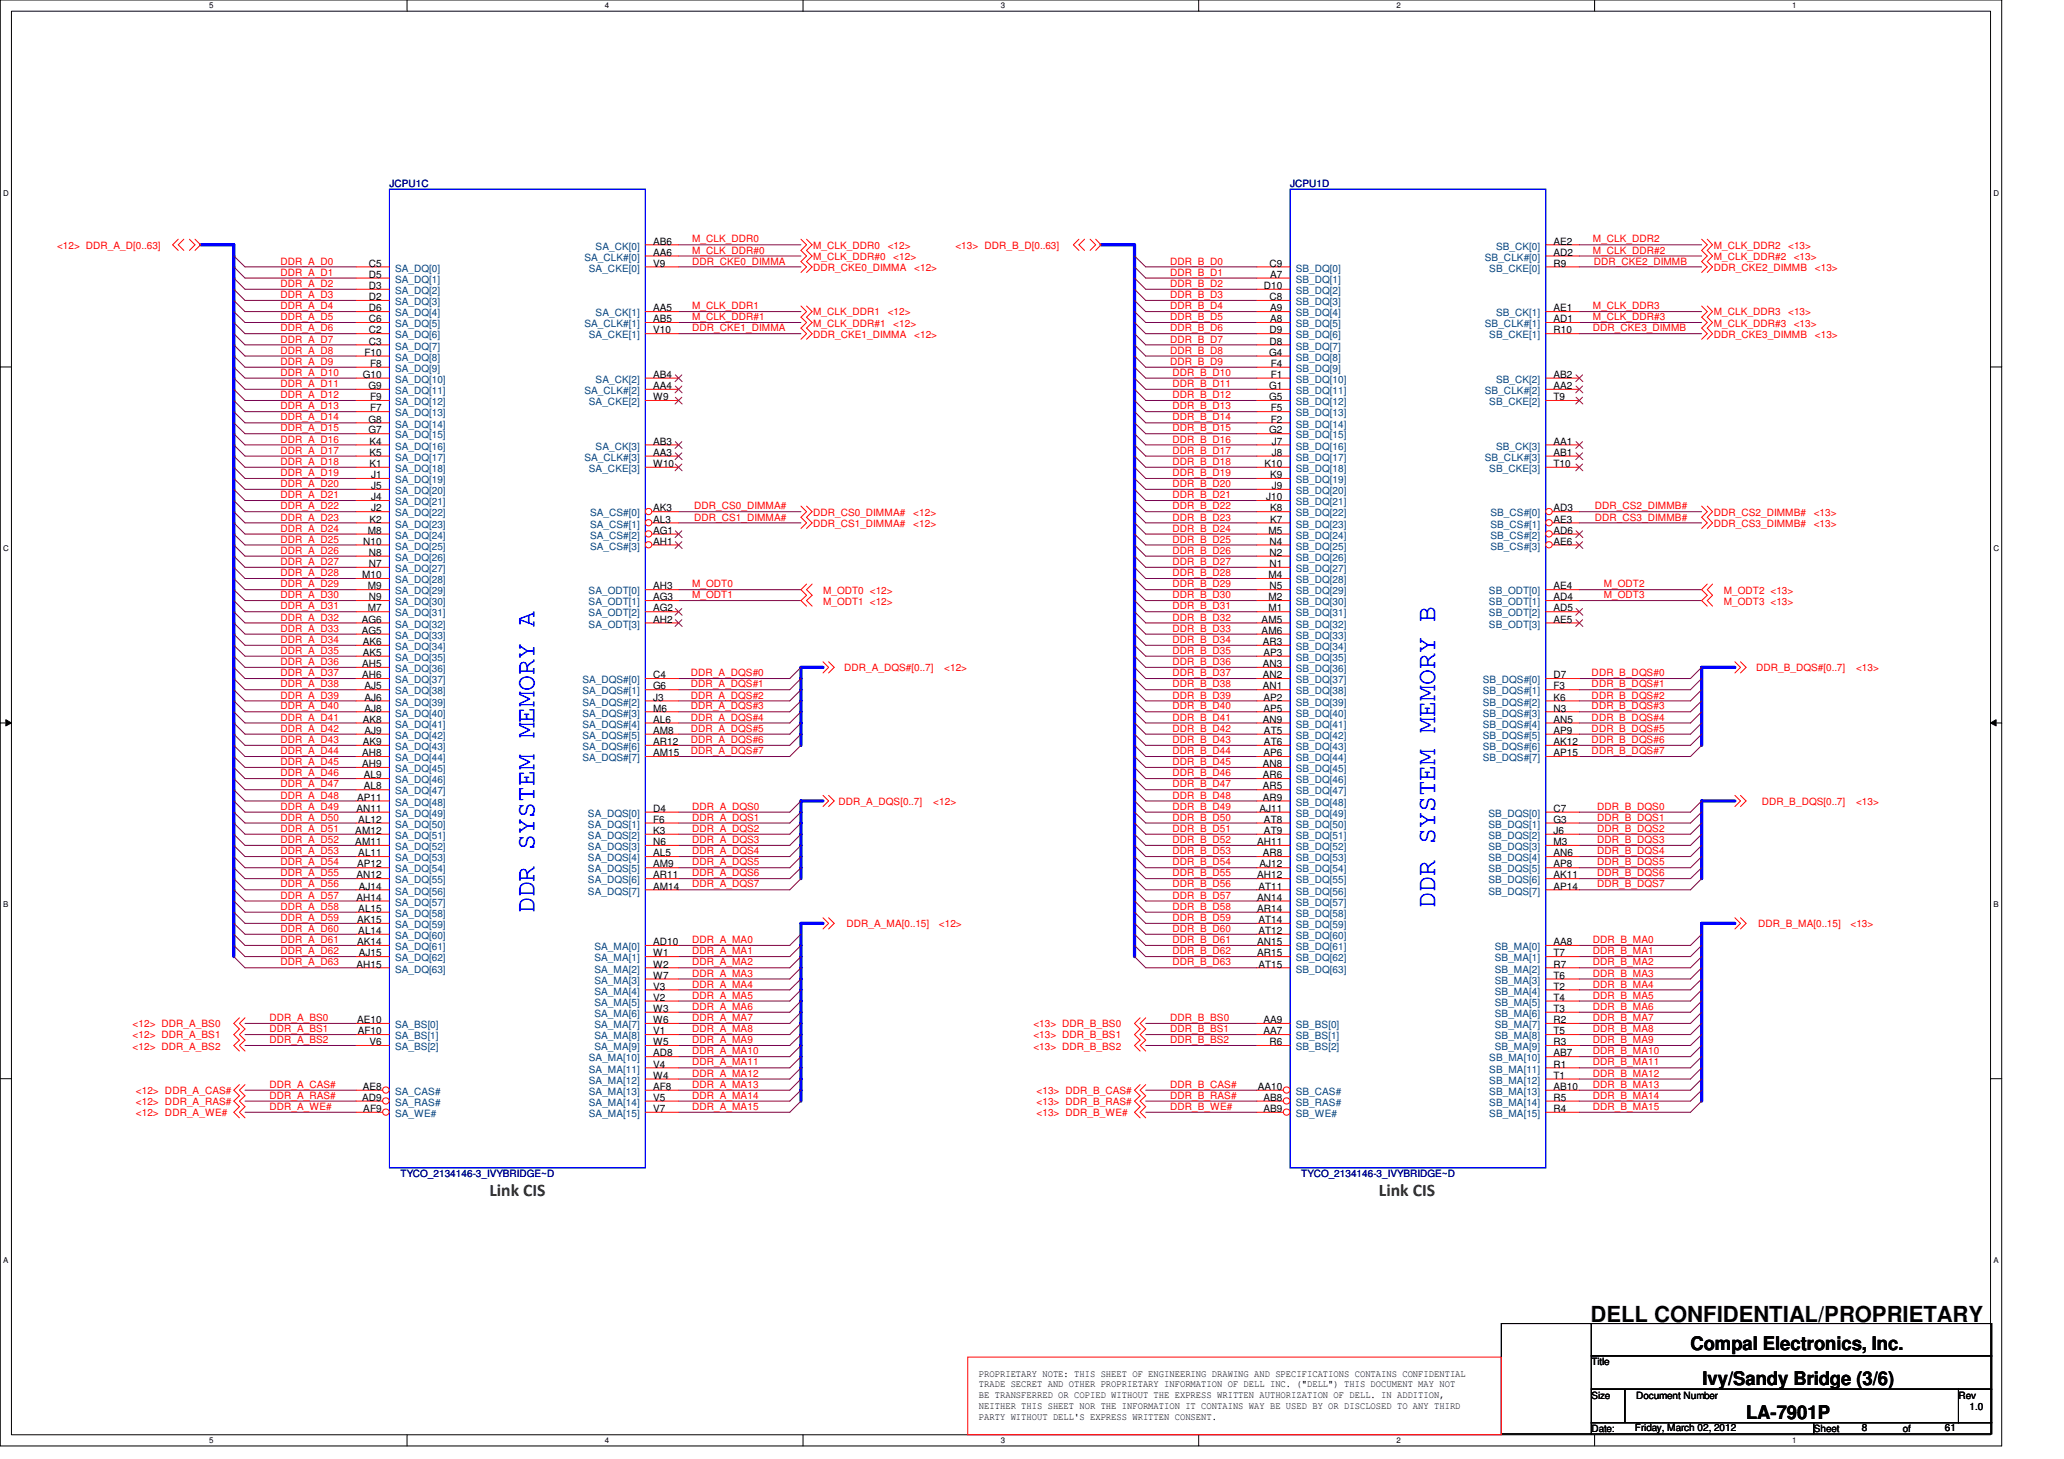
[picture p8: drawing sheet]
<svg xmlns="http://www.w3.org/2000/svg" width="297mm" height="210mm" viewBox="0 0 297 210" stroke-linecap="round" stroke-linejoin="round" font-family="sans-serif">
<defs><g id="words">
<g font-size="3.8" fill="#00f">
<text x="76.9" y="131.4" transform="rotate(-90 76.9 131.4)">DDR SYSTEM MEMORY A</text>
<text x="206.5" y="130.6" transform="rotate(-90 206.5 130.6)">DDR SYSTEM MEMORY B</text>
</g>
<text font-size="3.2" x="228.9" y="190.2">DELL CONFIDENTIAL/PROPRIETARY</text>
<g font-size="2.7">
<text x="243.3" y="194.3">Compal Electronics, Inc.</text>
<text x="245" y="199.2">Ivy/Sandy Bridge (3/6)</text>
<text x="251.3" y="204.2">LA-7901P</text>
</g>
<g font-size="2.5" fill="#008000">
<text x="70.4" y="172">Link CIS</text>
<text x="198.5" y="172">Link CIS</text>
</g>
<g font-size="1.4" fill="#000080">
<text x="56" y="27">JCPU1C</text>
<text x="185.7" y="27">JCPU1D</text>
<text x="57.7" y="169.4">TYCO_2134146-3_IVYBRIDGE~D</text>
<text x="187.3" y="169.4">TYCO_2134146-3_IVYBRIDGE~D</text>
</g>
<g font-size="1.4" fill="#f00">
<text x="8.2" y="35.8">&lt;12&gt; DDR_A_D[0..63]</text>
<text x="99.6" y="34.9">M_CLK_DDR0</text>
<text x="117" y="35.8">M_CLK_DDR0</text>
<text x="127.8" y="35.8">&lt;12&gt;</text>
<text x="137.5" y="35.8">&lt;13&gt; DDR_B_D[0..63]</text>
<text x="229.2" y="34.9">M_CLK_DDR2</text>
<text x="246.6" y="35.8">M_CLK_DDR2</text>
<text x="257.3" y="35.8">&lt;13&gt;</text>
<text x="40.4" y="38.1">DDR_A_D0</text>
<text x="40.4" y="39.7">DDR_A_D1</text>
<text x="40.4" y="41.3">DDR_A_D2</text>
<text x="99.6" y="36.5">M_CLK_DDR#0</text>
<text x="99.6" y="38.1">DDR_CKE0_DIMMA</text>
<text x="117" y="39">DDR_CKE0_DIMMA</text>
<text x="117" y="37.4">M_CLK_DDR#0</text>
<text x="128.6" y="37.4">&lt;12&gt;</text>
<text x="131.6" y="39">&lt;12&gt;</text>
<text x="168.4" y="39.7">DDR_B_D1</text>
<text x="168.4" y="38.1">DDR_B_D0</text>
<text x="168.4" y="41.3">DDR_B_D2</text>
<text x="229.2" y="36.5">M_CLK_DDR#2</text>
<text x="229.4" y="38.1">DDR_CKE2_DIMMB</text>
<text x="246.6" y="39">DDR_CKE2_DIMMB</text>
<text x="246.6" y="37.4">M_CLK_DDR#2</text>
<text x="258.1" y="37.4">&lt;13&gt;</text>
<text x="261.2" y="39">&lt;13&gt;</text>
<text x="40.4" y="42.9">DDR_A_D3</text>
<text x="40.4" y="44.5">DDR_A_D4</text>
<text x="40.4" y="46.1">DDR_A_D5</text>
<text x="40.4" y="47.7">DDR_A_D6</text>
<text x="99.6" y="46.1">M_CLK_DDR#1</text>
<text x="99.6" y="44.5">M_CLK_DDR1</text>
<text x="99.6" y="47.7">DDR_CKE1_DIMMA</text>
<text x="117" y="45.4">M_CLK_DDR1</text>
<text x="117" y="47">M_CLK_DDR#1</text>
<text x="127.8" y="45.4">&lt;12&gt;</text>
<text x="128.6" y="47">&lt;12&gt;</text>
<text x="168.4" y="42.9">DDR_B_D3</text>
<text x="168.4" y="46.1">DDR_B_D5</text>
<text x="168.4" y="44.5">DDR_B_D4</text>
<text x="168.4" y="47.7">DDR_B_D6</text>
<text x="229.2" y="44.5">M_CLK_DDR3</text>
<text x="229.2" y="46.1">M_CLK_DDR#3</text>
<text x="229.2" y="47.7">DDR_CKE3_DIMMB</text>
<text x="246.6" y="47">M_CLK_DDR#3</text>
<text x="246.6" y="45.4">M_CLK_DDR3</text>
<text x="257.3" y="45.4">&lt;13&gt;</text>
<text x="258.1" y="47">&lt;13&gt;</text>
<text x="40.4" y="52.5">DDR_A_D9</text>
<text x="40.4" y="50.9">DDR_A_D8</text>
<text x="40.4" y="49.3">DDR_A_D7</text>
<text x="117" y="48.6">DDR_CKE1_DIMMA</text>
<text x="131.6" y="48.6">&lt;12&gt;</text>
<text x="168.4" y="50.9">DDR_B_D8</text>
<text x="168.4" y="49.3">DDR_B_D7</text>
<text x="168.4" y="52.5">DDR_B_D9</text>
<text x="246.6" y="48.6">DDR_CKE3_DIMMB</text>
<text x="261.2" y="48.6">&lt;13&gt;</text>
<text x="40.4" y="58.9">DDR_A_D13</text>
<text x="40.4" y="57.3">DDR_A_D12</text>
<text x="40.4" y="54.1">DDR_A_D10</text>
<text x="40.4" y="55.7">DDR_A_D11</text>
<text x="168.7" y="58.9">DDR_B_D13</text>
<text x="168.7" y="55.7">DDR_B_D11</text>
<text x="168.7" y="54.1">DDR_B_D10</text>
<text x="168.7" y="57.3">DDR_B_D12</text>
<text x="40.4" y="60.5">DDR_A_D14</text>
<text x="40.4" y="65.3">DDR_A_D17</text>
<text x="40.4" y="63.7">DDR_A_D16</text>
<text x="40.4" y="62.1">DDR_A_D15</text>
<text x="168.7" y="60.5">DDR_B_D14</text>
<text x="168.7" y="65.3">DDR_B_D17</text>
<text x="168.7" y="62.1">DDR_B_D15</text>
<text x="168.7" y="63.7">DDR_B_D16</text>
<text x="40.4" y="66.9">DDR_A_D18</text>
<text x="40.4" y="71.7">DDR_A_D21</text>
<text x="40.4" y="70.1">DDR_A_D20</text>
<text x="40.4" y="68.5">DDR_A_D19</text>
<text x="168.7" y="68.5">DDR_B_D19</text>
<text x="168.7" y="71.7">DDR_B_D21</text>
<text x="168.7" y="70.1">DDR_B_D20</text>
<text x="168.7" y="66.9">DDR_B_D18</text>
<text x="40.4" y="76.5">DDR_A_D24</text>
<text x="40.4" y="73.3">DDR_A_D22</text>
<text x="40.4" y="74.9">DDR_A_D23</text>
<text x="99.9" y="74.9">DDR_CS1_DIMMA#</text>
<text x="99.9" y="73.3">DDR_CS0_DIMMA#</text>
<text x="117" y="74.2">DDR_CS0_DIMMA#</text>
<text x="117" y="75.8">DDR_CS1_DIMMA#</text>
<text x="131.4" y="74.2">&lt;12&gt;</text>
<text x="131.4" y="75.8">&lt;12&gt;</text>
<text x="168.7" y="73.3">DDR_B_D22</text>
<text x="168.7" y="74.9">DDR_B_D23</text>
<text x="168.7" y="76.5">DDR_B_D24</text>
<text x="229.5" y="73.3">DDR_CS2_DIMMB#</text>
<text x="229.5" y="74.9">DDR_CS3_DIMMB#</text>
<text x="246.6" y="75.8">DDR_CS3_DIMMB#</text>
<text x="246.6" y="74.2">DDR_CS2_DIMMB#</text>
<text x="261" y="75.8">&lt;13&gt;</text>
<text x="261" y="74.2">&lt;13&gt;</text>
<text x="40.4" y="82.9">DDR_A_D28</text>
<text x="40.4" y="78.1">DDR_A_D25</text>
<text x="40.4" y="81.3">DDR_A_D27</text>
<text x="40.4" y="79.7">DDR_A_D26</text>
<text x="168.7" y="79.7">DDR_B_D26</text>
<text x="168.7" y="78.1">DDR_B_D25</text>
<text x="168.7" y="81.3">DDR_B_D27</text>
<text x="168.7" y="82.9">DDR_B_D28</text>
<text x="40.4" y="87.7">DDR_A_D31</text>
<text x="40.4" y="84.5">DDR_A_D29</text>
<text x="40.4" y="89.3">DDR_A_D32</text>
<text x="40.4" y="86.1">DDR_A_D30</text>
<text x="99.6" y="86.1">M_ODT1</text>
<text x="99.6" y="84.5">M_ODT0</text>
<text x="118.4" y="85.4">M_ODT0 &lt;12&gt;</text>
<text x="118.4" y="87">M_ODT1 &lt;12&gt;</text>
<text x="168.7" y="84.5">DDR_B_D29</text>
<text x="168.7" y="89.3">DDR_B_D32</text>
<text x="168.7" y="87.7">DDR_B_D31</text>
<text x="168.7" y="86.1">DDR_B_D30</text>
<text x="230.8" y="84.5">M_ODT2</text>
<text x="230.8" y="86.1">M_ODT3</text>
<text x="248.1" y="87">M_ODT3 &lt;13&gt;</text>
<text x="248.1" y="85.4">M_ODT2 &lt;13&gt;</text>
<text x="40.4" y="95.7">DDR_A_D36</text>
<text x="40.4" y="92.5">DDR_A_D34</text>
<text x="40.4" y="94.1">DDR_A_D35</text>
<text x="40.4" y="90.9">DDR_A_D33</text>
<text x="168.7" y="94.1">DDR_B_D35</text>
<text x="168.7" y="92.5">DDR_B_D34</text>
<text x="168.7" y="95.7">DDR_B_D36</text>
<text x="168.7" y="90.9">DDR_B_D33</text>
<text x="40.4" y="98.9">DDR_A_D38</text>
<text x="40.4" y="100.5">DDR_A_D39</text>
<text x="40.4" y="97.3">DDR_A_D37</text>
<text x="99.4" y="100.5">DDR_A_DQS#2</text>
<text x="99.4" y="98.9">DDR_A_DQS#1</text>
<text x="99.4" y="97.3">DDR_A_DQS#0</text>
<text x="121.5" y="96.6">DDR_A_DQS#[0..7]</text>
<text x="135.9" y="96.6">&lt;12&gt;</text>
<text x="168.7" y="98.9">DDR_B_D38</text>
<text x="168.7" y="97.3">DDR_B_D37</text>
<text x="168.7" y="100.5">DDR_B_D39</text>
<text x="229.1" y="98.9">DDR_B_DQS#1</text>
<text x="229.1" y="100.5">DDR_B_DQS#2</text>
<text x="229.1" y="97.3">DDR_B_DQS#0</text>
<text x="252.7" y="96.6">DDR_B_DQS#[0..7]</text>
<text x="267.1" y="96.6">&lt;13&gt;</text>
<text x="40.4" y="105.3">DDR_A_D42</text>
<text x="40.4" y="103.7">DDR_A_D41</text>
<text x="40.4" y="102.1">DDR_A_D40</text>
<text x="40.4" y="106.9">DDR_A_D43</text>
<text x="99.4" y="105.3">DDR_A_DQS#5</text>
<text x="99.4" y="102.1">DDR_A_DQS#3</text>
<text x="99.4" y="103.7">DDR_A_DQS#4</text>
<text x="99.4" y="106.9">DDR_A_DQS#6</text>
<text x="168.7" y="103.7">DDR_B_D41</text>
<text x="168.7" y="102.1">DDR_B_D40</text>
<text x="168.7" y="105.3">DDR_B_D42</text>
<text x="168.7" y="106.9">DDR_B_D43</text>
<text x="229.1" y="102.1">DDR_B_DQS#3</text>
<text x="229.1" y="106.9">DDR_B_DQS#6</text>
<text x="229.1" y="105.3">DDR_B_DQS#5</text>
<text x="229.1" y="103.7">DDR_B_DQS#4</text>
<text x="40.4" y="111.7">DDR_A_D46</text>
<text x="40.4" y="108.5">DDR_A_D44</text>
<text x="40.4" y="110.1">DDR_A_D45</text>
<text x="40.4" y="113.3">DDR_A_D47</text>
<text x="99.4" y="108.5">DDR_A_DQS#7</text>
<text x="168.7" y="113.3">DDR_B_D47</text>
<text x="168.7" y="108.5">DDR_B_D44</text>
<text x="168.7" y="111.7">DDR_B_D46</text>
<text x="168.7" y="110.1">DDR_B_D45</text>
<text x="229.1" y="108.5">DDR_B_DQS#7</text>
<text x="40.4" y="118.1">DDR_A_D50</text>
<text x="40.4" y="119.7">DDR_A_D51</text>
<text x="40.4" y="116.5">DDR_A_D49</text>
<text x="40.4" y="114.9">DDR_A_D48</text>
<text x="99.6" y="118.1">DDR_A_DQS1</text>
<text x="99.6" y="119.7">DDR_A_DQS2</text>
<text x="99.6" y="116.5">DDR_A_DQS0</text>
<text x="120.7" y="115.8">DDR_A_DQS[0..7]</text>
<text x="134.3" y="115.8">&lt;12&gt;</text>
<text x="168.7" y="118.1">DDR_B_D50</text>
<text x="168.7" y="116.5">DDR_B_D49</text>
<text x="168.7" y="114.9">DDR_B_D48</text>
<text x="168.7" y="119.7">DDR_B_D51</text>
<text x="229.9" y="119.7">DDR_B_DQS2</text>
<text x="229.9" y="118.1">DDR_B_DQS1</text>
<text x="229.9" y="116.5">DDR_B_DQS0</text>
<text x="253.5" y="115.8">DDR_B_DQS[0..7]</text>
<text x="267.1" y="115.8">&lt;13&gt;</text>
<text x="40.4" y="124.5">DDR_A_D54</text>
<text x="40.4" y="122.9">DDR_A_D53</text>
<text x="40.4" y="121.3">DDR_A_D52</text>
<text x="99.6" y="124.5">DDR_A_DQS5</text>
<text x="99.6" y="121.3">DDR_A_DQS3</text>
<text x="99.6" y="122.9">DDR_A_DQS4</text>
<text x="168.7" y="121.3">DDR_B_D52</text>
<text x="168.7" y="122.9">DDR_B_D53</text>
<text x="168.7" y="124.5">DDR_B_D54</text>
<text x="229.9" y="121.3">DDR_B_DQS3</text>
<text x="229.9" y="122.9">DDR_B_DQS4</text>
<text x="229.9" y="124.5">DDR_B_DQS5</text>
<text x="40.4" y="130.9">DDR_A_D58</text>
<text x="40.4" y="126.1">DDR_A_D55</text>
<text x="40.4" y="129.3">DDR_A_D57</text>
<text x="40.4" y="127.7">DDR_A_D56</text>
<text x="99.6" y="127.7">DDR_A_DQS7</text>
<text x="99.6" y="126.1">DDR_A_DQS6</text>
<text x="168.7" y="126.1">DDR_B_D55</text>
<text x="168.7" y="127.7">DDR_B_D56</text>
<text x="168.7" y="129.3">DDR_B_D57</text>
<text x="168.7" y="130.9">DDR_B_D58</text>
<text x="229.9" y="127.7">DDR_B_DQS7</text>
<text x="229.9" y="126.1">DDR_B_DQS6</text>
<text x="40.4" y="132.5">DDR_A_D59</text>
<text x="40.4" y="137.3">DDR_A_D62</text>
<text x="40.4" y="134.1">DDR_A_D60</text>
<text x="40.4" y="135.7">DDR_A_D61</text>
<text x="99.6" y="135.7">DDR_A_MA0</text>
<text x="99.6" y="137.3">DDR_A_MA1</text>
<text x="121.8" y="133.4">DDR_A_MA[0..15]</text>
<text x="135.1" y="133.4">&lt;12&gt;</text>
<text x="168.7" y="132.5">DDR_B_D59</text>
<text x="168.7" y="137.3">DDR_B_D62</text>
<text x="168.7" y="134.1">DDR_B_D60</text>
<text x="168.7" y="135.7">DDR_B_D61</text>
<text x="229.2" y="135.7">DDR_B_MA0</text>
<text x="229.2" y="137.3">DDR_B_MA1</text>
<text x="253" y="133.4">DDR_B_MA[0..15]</text>
<text x="266.3" y="133.4">&lt;13&gt;</text>
<text x="40.4" y="138.9">DDR_A_D63</text>
<text x="99.6" y="140.5">DDR_A_MA3</text>
<text x="99.6" y="138.9">DDR_A_MA2</text>
<text x="99.6" y="143.7">DDR_A_MA5</text>
<text x="99.6" y="142.1">DDR_A_MA4</text>
<text x="168.7" y="138.9">DDR_B_D63</text>
<text x="229.2" y="143.7">DDR_B_MA5</text>
<text x="229.2" y="138.9">DDR_B_MA2</text>
<text x="229.2" y="142.1">DDR_B_MA4</text>
<text x="229.2" y="140.5">DDR_B_MA3</text>
<text x="19.1" y="147.8">&lt;12&gt; DDR_A_BS0</text>
<text x="19.1" y="149.4">&lt;12&gt; DDR_A_BS1</text>
<text x="38.8" y="148.5">DDR_A_BS1</text>
<text x="38.8" y="146.9">DDR_A_BS0</text>
<text x="99.6" y="146.9">DDR_A_MA7</text>
<text x="99.6" y="148.5">DDR_A_MA8</text>
<text x="99.6" y="145.3">DDR_A_MA6</text>
<text x="148.7" y="149.4">&lt;13&gt; DDR_B_BS1</text>
<text x="148.7" y="147.8">&lt;13&gt; DDR_B_BS0</text>
<text x="168.4" y="148.5">DDR_B_BS1</text>
<text x="168.4" y="146.9">DDR_B_BS0</text>
<text x="229.2" y="146.9">DDR_B_MA7</text>
<text x="229.2" y="145.3">DDR_B_MA6</text>
<text x="229.2" y="148.5">DDR_B_MA8</text>
<text x="19.1" y="151">&lt;12&gt; DDR_A_BS2</text>
<text x="38.8" y="150.1">DDR_A_BS2</text>
<text x="99.6" y="151.7">DDR_A_MA10</text>
<text x="99.6" y="153.3">DDR_A_MA11</text>
<text x="99.6" y="150.1">DDR_A_MA9</text>
<text x="99.6" y="154.9">DDR_A_MA12</text>
<text x="148.7" y="151">&lt;13&gt; DDR_B_BS2</text>
<text x="168.4" y="150.1">DDR_B_BS2</text>
<text x="229.2" y="151.7">DDR_B_MA10</text>
<text x="229.2" y="150.1">DDR_B_MA9</text>
<text x="229.2" y="153.3">DDR_B_MA11</text>
<text x="229.2" y="154.9">DDR_B_MA12</text>
<text x="19.6" y="160.6">&lt;12&gt; DDR_A_WE#</text>
<text x="19.6" y="157.4">&lt;12&gt; DDR_A_CAS#</text>
<text x="19.6" y="159">&lt;12&gt; DDR_A_RAS#</text>
<text x="38.8" y="158.1">DDR_A_RAS#</text>
<text x="38.8" y="159.7">DDR_A_WE#</text>
<text x="38.8" y="156.5">DDR_A_CAS#</text>
<text x="99.6" y="156.5">DDR_A_MA13</text>
<text x="99.6" y="158.1">DDR_A_MA14</text>
<text x="99.6" y="159.7">DDR_A_MA15</text>
<text x="149.2" y="160.6">&lt;13&gt; DDR_B_WE#</text>
<text x="149.2" y="157.4">&lt;13&gt; DDR_B_CAS#</text>
<text x="149.2" y="159">&lt;13&gt; DDR_B_RAS#</text>
<text x="168.4" y="158.1">DDR_B_RAS#</text>
<text x="168.4" y="159.7">DDR_B_WE#</text>
<text x="168.4" y="156.5">DDR_B_CAS#</text>
<text x="229.2" y="158.1">DDR_B_MA14</text>
<text x="229.2" y="156.5">DDR_B_MA13</text>
<text x="229.2" y="159.7">DDR_B_MA15</text>
</g>
<g font-size="1.4" fill="#004080">
<text x="85.7" y="35.9">SA_CK[0]</text>
<text x="215.3" y="35.9">SB_CK[0]</text>
<text x="56.9" y="39.1">SA_DQ[0]</text>
<text x="56.9" y="40.7">SA_DQ[1]</text>
<text x="84.1" y="37.5">SA_CLK#[0]</text>
<text x="84.7" y="39.1">SA_CKE[0]</text>
<text x="186.5" y="39.1">SB_DQ[0]</text>
<text x="186.5" y="40.7">SB_DQ[1]</text>
<text x="213.7" y="37.5">SB_CLK#[0]</text>
<text x="214.3" y="39.1">SB_CKE[0]</text>
<text x="56.9" y="42.3">SA_DQ[2]</text>
<text x="56.9" y="43.9">SA_DQ[3]</text>
<text x="56.9" y="45.5">SA_DQ[4]</text>
<text x="56.9" y="47.1">SA_DQ[5]</text>
<text x="84.1" y="47.1">SA_CLK#[1]</text>
<text x="85.7" y="45.5">SA_CK[1]</text>
<text x="186.5" y="42.3">SB_DQ[2]</text>
<text x="186.5" y="43.9">SB_DQ[3]</text>
<text x="186.5" y="45.5">SB_DQ[4]</text>
<text x="186.5" y="47.1">SB_DQ[5]</text>
<text x="213.7" y="47.1">SB_CLK#[1]</text>
<text x="215.3" y="45.5">SB_CK[1]</text>
<text x="56.9" y="48.7">SA_DQ[6]</text>
<text x="56.9" y="50.3">SA_DQ[7]</text>
<text x="56.9" y="51.9">SA_DQ[8]</text>
<text x="56.9" y="53.5">SA_DQ[9]</text>
<text x="84.7" y="48.7">SA_CKE[1]</text>
<text x="186.5" y="48.7">SB_DQ[6]</text>
<text x="186.5" y="50.3">SB_DQ[7]</text>
<text x="186.5" y="51.9">SB_DQ[8]</text>
<text x="186.5" y="53.5">SB_DQ[9]</text>
<text x="214.3" y="48.7">SB_CKE[1]</text>
<text x="56.9" y="55.1">SA_DQ[10]</text>
<text x="56.9" y="56.7">SA_DQ[11]</text>
<text x="56.9" y="58.3">SA_DQ[12]</text>
<text x="56.9" y="59.9">SA_DQ[13]</text>
<text x="84.1" y="56.7">SA_CLK#[2]</text>
<text x="84.7" y="58.3">SA_CKE[2]</text>
<text x="85.7" y="55.1">SA_CK[2]</text>
<text x="186.5" y="55.1">SB_DQ[10]</text>
<text x="186.5" y="56.7">SB_DQ[11]</text>
<text x="186.5" y="58.3">SB_DQ[12]</text>
<text x="186.5" y="59.9">SB_DQ[13]</text>
<text x="213.7" y="56.7">SB_CLK#[2]</text>
<text x="214.3" y="58.3">SB_CKE[2]</text>
<text x="215.3" y="55.1">SB_CK[2]</text>
<text x="56.9" y="61.5">SA_DQ[14]</text>
<text x="56.9" y="63.1">SA_DQ[15]</text>
<text x="56.9" y="64.7">SA_DQ[16]</text>
<text x="85.7" y="64.7">SA_CK[3]</text>
<text x="186.5" y="61.5">SB_DQ[14]</text>
<text x="186.5" y="63.1">SB_DQ[15]</text>
<text x="186.5" y="64.7">SB_DQ[16]</text>
<text x="215.3" y="64.7">SB_CK[3]</text>
<text x="56.9" y="66.3">SA_DQ[17]</text>
<text x="56.9" y="67.9">SA_DQ[18]</text>
<text x="56.9" y="69.5">SA_DQ[19]</text>
<text x="56.9" y="71.1">SA_DQ[20]</text>
<text x="84.1" y="66.3">SA_CLK#[3]</text>
<text x="84.7" y="67.9">SA_CKE[3]</text>
<text x="186.5" y="66.3">SB_DQ[17]</text>
<text x="186.5" y="67.9">SB_DQ[18]</text>
<text x="186.5" y="69.5">SB_DQ[19]</text>
<text x="186.5" y="71.1">SB_DQ[20]</text>
<text x="213.7" y="66.3">SB_CLK#[3]</text>
<text x="214.3" y="67.9">SB_CKE[3]</text>
<text x="56.9" y="72.7">SA_DQ[21]</text>
<text x="56.9" y="74.3">SA_DQ[22]</text>
<text x="56.9" y="75.9">SA_DQ[23]</text>
<text x="56.9" y="77.5">SA_DQ[24]</text>
<text x="84.9" y="74.3">SA_CS#[0]</text>
<text x="84.9" y="75.9">SA_CS#[1]</text>
<text x="84.9" y="77.5">SA_CS#[2]</text>
<text x="186.5" y="72.7">SB_DQ[21]</text>
<text x="186.5" y="74.3">SB_DQ[22]</text>
<text x="186.5" y="75.9">SB_DQ[23]</text>
<text x="186.5" y="77.5">SB_DQ[24]</text>
<text x="214.5" y="74.3">SB_CS#[0]</text>
<text x="214.5" y="75.9">SB_CS#[1]</text>
<text x="214.5" y="77.5">SB_CS#[2]</text>
<text x="56.9" y="79.1">SA_DQ[25]</text>
<text x="56.9" y="80.7">SA_DQ[26]</text>
<text x="56.9" y="82.3">SA_DQ[27]</text>
<text x="56.9" y="83.9">SA_DQ[28]</text>
<text x="84.9" y="79.1">SA_CS#[3]</text>
<text x="186.5" y="79.1">SB_DQ[25]</text>
<text x="186.5" y="80.7">SB_DQ[26]</text>
<text x="186.5" y="82.3">SB_DQ[27]</text>
<text x="186.5" y="83.9">SB_DQ[28]</text>
<text x="214.5" y="79.1">SB_CS#[3]</text>
<text x="56.9" y="85.5">SA_DQ[29]</text>
<text x="56.9" y="87.1">SA_DQ[30]</text>
<text x="56.9" y="88.7">SA_DQ[31]</text>
<text x="84.7" y="85.5">SA_ODT[0]</text>
<text x="84.7" y="87.1">SA_ODT[1]</text>
<text x="84.7" y="88.7">SA_ODT[2]</text>
<text x="186.5" y="85.5">SB_DQ[29]</text>
<text x="186.5" y="87.1">SB_DQ[30]</text>
<text x="186.5" y="88.7">SB_DQ[31]</text>
<text x="214.3" y="85.5">SB_ODT[0]</text>
<text x="214.3" y="87.1">SB_ODT[1]</text>
<text x="214.3" y="88.7">SB_ODT[2]</text>
<text x="56.9" y="90.3">SA_DQ[32]</text>
<text x="56.9" y="91.9">SA_DQ[33]</text>
<text x="56.9" y="93.5">SA_DQ[34]</text>
<text x="56.9" y="95.1">SA_DQ[35]</text>
<text x="84.7" y="90.3">SA_ODT[3]</text>
<text x="186.5" y="90.3">SB_DQ[32]</text>
<text x="186.5" y="91.9">SB_DQ[33]</text>
<text x="186.5" y="93.5">SB_DQ[34]</text>
<text x="186.5" y="95.1">SB_DQ[35]</text>
<text x="214.3" y="90.3">SB_ODT[3]</text>
<text x="56.9" y="96.7">SA_DQ[36]</text>
<text x="56.9" y="98.3">SA_DQ[37]</text>
<text x="56.9" y="99.9">SA_DQ[38]</text>
<text x="56.9" y="101.5">SA_DQ[39]</text>
<text x="83.8" y="98.3">SA_DQS#[0]</text>
<text x="83.8" y="99.9">SA_DQS#[1]</text>
<text x="83.8" y="101.5">SA_DQS#[2]</text>
<text x="186.5" y="96.7">SB_DQ[36]</text>
<text x="186.5" y="98.3">SB_DQ[37]</text>
<text x="186.5" y="99.9">SB_DQ[38]</text>
<text x="186.5" y="101.5">SB_DQ[39]</text>
<text x="213.4" y="98.3">SB_DQS#[0]</text>
<text x="213.4" y="99.9">SB_DQS#[1]</text>
<text x="213.4" y="101.5">SB_DQS#[2]</text>
<text x="56.9" y="103.1">SA_DQ[40]</text>
<text x="56.9" y="104.7">SA_DQ[41]</text>
<text x="56.9" y="106.3">SA_DQ[42]</text>
<text x="56.9" y="107.9">SA_DQ[43]</text>
<text x="83.8" y="103.1">SA_DQS#[3]</text>
<text x="83.8" y="104.7">SA_DQS#[4]</text>
<text x="83.8" y="106.3">SA_DQS#[5]</text>
<text x="83.8" y="107.9">SA_DQS#[6]</text>
<text x="186.5" y="103.1">SB_DQ[40]</text>
<text x="186.5" y="104.7">SB_DQ[41]</text>
<text x="186.5" y="106.3">SB_DQ[42]</text>
<text x="186.5" y="107.9">SB_DQ[43]</text>
<text x="213.4" y="104.7">SB_DQS#[4]</text>
<text x="213.4" y="106.3">SB_DQS#[5]</text>
<text x="213.4" y="107.9">SB_DQS#[6]</text>
<text x="213.4" y="103.1">SB_DQS#[3]</text>
<text x="56.9" y="109.5">SA_DQ[44]</text>
<text x="56.9" y="111.1">SA_DQ[45]</text>
<text x="56.9" y="112.7">SA_DQ[46]</text>
<text x="83.8" y="109.5">SA_DQS#[7]</text>
<text x="186.5" y="109.5">SB_DQ[44]</text>
<text x="186.5" y="111.1">SB_DQ[45]</text>
<text x="186.5" y="112.7">SB_DQ[46]</text>
<text x="213.4" y="109.5">SB_DQS#[7]</text>
<text x="56.9" y="114.3">SA_DQ[47]</text>
<text x="56.9" y="115.9">SA_DQ[48]</text>
<text x="56.9" y="117.5">SA_DQ[49]</text>
<text x="56.9" y="119.1">SA_DQ[50]</text>
<text x="84.6" y="117.5">SA_DQS[0]</text>
<text x="84.6" y="119.1">SA_DQS[1]</text>
<text x="186.5" y="114.3">SB_DQ[47]</text>
<text x="186.5" y="115.9">SB_DQ[48]</text>
<text x="186.5" y="117.5">SB_DQ[49]</text>
<text x="186.5" y="119.1">SB_DQ[50]</text>
<text x="214.2" y="117.5">SB_DQS[0]</text>
<text x="214.2" y="119.1">SB_DQS[1]</text>
<text x="56.9" y="120.7">SA_DQ[51]</text>
<text x="56.9" y="122.3">SA_DQ[52]</text>
<text x="56.9" y="123.9">SA_DQ[53]</text>
<text x="56.9" y="125.5">SA_DQ[54]</text>
<text x="84.6" y="120.7">SA_DQS[2]</text>
<text x="84.6" y="122.3">SA_DQS[3]</text>
<text x="84.6" y="123.9">SA_DQS[4]</text>
<text x="84.6" y="125.5">SA_DQS[5]</text>
<text x="186.5" y="120.7">SB_DQ[51]</text>
<text x="186.5" y="122.3">SB_DQ[52]</text>
<text x="186.5" y="123.9">SB_DQ[53]</text>
<text x="186.5" y="125.5">SB_DQ[54]</text>
<text x="214.2" y="123.9">SB_DQS[4]</text>
<text x="214.2" y="125.5">SB_DQS[5]</text>
<text x="214.2" y="120.7">SB_DQS[2]</text>
<text x="214.2" y="122.3">SB_DQS[3]</text>
<text x="56.9" y="127.1">SA_DQ[55]</text>
<text x="56.9" y="128.7">SA_DQ[56]</text>
<text x="56.9" y="130.3">SA_DQ[57]</text>
<text x="56.9" y="131.9">SA_DQ[58]</text>
<text x="84.6" y="127.1">SA_DQS[6]</text>
<text x="84.6" y="128.7">SA_DQS[7]</text>
<text x="186.5" y="127.1">SB_DQ[55]</text>
<text x="186.5" y="128.7">SB_DQ[56]</text>
<text x="186.5" y="130.3">SB_DQ[57]</text>
<text x="186.5" y="131.9">SB_DQ[58]</text>
<text x="214.2" y="127.1">SB_DQS[6]</text>
<text x="214.2" y="128.7">SB_DQS[7]</text>
<text x="56.9" y="133.5">SA_DQ[59]</text>
<text x="56.9" y="135.1">SA_DQ[60]</text>
<text x="56.9" y="136.7">SA_DQ[61]</text>
<text x="85.6" y="136.7">SA_MA[0]</text>
<text x="186.5" y="133.5">SB_DQ[59]</text>
<text x="186.5" y="135.1">SB_DQ[60]</text>
<text x="186.5" y="136.7">SB_DQ[61]</text>
<text x="215.1" y="136.7">SB_MA[0]</text>
<text x="56.9" y="138.3">SA_DQ[62]</text>
<text x="56.9" y="139.9">SA_DQ[63]</text>
<text x="85.6" y="138.3">SA_MA[1]</text>
<text x="85.6" y="139.9">SA_MA[2]</text>
<text x="85.6" y="141.5">SA_MA[3]</text>
<text x="85.6" y="143.1">SA_MA[4]</text>
<text x="186.5" y="138.3">SB_DQ[62]</text>
<text x="186.5" y="139.9">SB_DQ[63]</text>
<text x="215.1" y="138.3">SB_MA[1]</text>
<text x="215.1" y="139.9">SB_MA[2]</text>
<text x="215.1" y="141.5">SB_MA[3]</text>
<text x="215.1" y="143.1">SB_MA[4]</text>
<text x="56.9" y="147.9">SA_BS[0]</text>
<text x="56.9" y="149.5">SA_BS[1]</text>
<text x="85.6" y="144.7">SA_MA[5]</text>
<text x="85.6" y="146.3">SA_MA[6]</text>
<text x="85.6" y="147.9">SA_MA[7]</text>
<text x="85.6" y="149.5">SA_MA[8]</text>
<text x="186.5" y="147.9">SB_BS[0]</text>
<text x="186.5" y="149.5">SB_BS[1]</text>
<text x="215.1" y="144.7">SB_MA[5]</text>
<text x="215.1" y="146.3">SB_MA[6]</text>
<text x="215.1" y="147.9">SB_MA[7]</text>
<text x="215.1" y="149.5">SB_MA[8]</text>
<text x="56.9" y="151.1">SA_BS[2]</text>
<text x="84.7" y="152.7">SA_MA[10]</text>
<text x="84.7" y="154.3">SA_MA[11]</text>
<text x="84.7" y="155.9">SA_MA[12]</text>
<text x="85.6" y="151.1">SA_MA[9]</text>
<text x="186.5" y="151.1">SB_BS[2]</text>
<text x="214.3" y="152.7">SB_MA[10]</text>
<text x="214.3" y="154.3">SB_MA[11]</text>
<text x="214.3" y="155.9">SB_MA[12]</text>
<text x="215.1" y="151.1">SB_MA[9]</text>
<text x="56.9" y="157.5">SA_CAS#</text>
<text x="56.9" y="159.1">SA_RAS#</text>
<text x="56.9" y="160.7">SA_WE#</text>
<text x="84.7" y="157.5">SA_MA[13]</text>
<text x="84.7" y="159.1">SA_MA[14]</text>
<text x="84.7" y="160.7">SA_MA[15]</text>
<text x="186.5" y="157.5">SB_CAS#</text>
<text x="186.5" y="159.1">SB_RAS#</text>
<text x="186.5" y="160.7">SB_WE#</text>
<text x="214.3" y="157.5">SB_MA[13]</text>
<text x="214.3" y="159.1">SB_MA[14]</text>
<text x="214.3" y="160.7">SB_MA[15]</text>
</g>
<g font-size="1.4">
<text x="94" y="35.2">AB6</text>
<text x="223.6" y="35.2">AE2</text>
<text x="53.1" y="38.4">C5</text>
<text x="53.1" y="40">D5</text>
<text x="53.1" y="41.6">D3</text>
<text x="94" y="38.4">V9</text>
<text x="94" y="36.8">AA6</text>
<text x="181.9" y="41.6">D10</text>
<text x="182.7" y="38.4">C9</text>
<text x="182.8" y="40">A7</text>
<text x="223.6" y="36.8">AD2</text>
<text x="223.6" y="38.4">R9</text>
<text x="53.1" y="43.2">D2</text>
<text x="53.1" y="44.8">D6</text>
<text x="53.1" y="46.4">C6</text>
<text x="53.1" y="48">C2</text>
<text x="94" y="48">V10</text>
<text x="94" y="46.4">AB5</text>
<text x="94" y="44.8">AA5</text>
<text x="182.7" y="43.2">C8</text>
<text x="182.7" y="48">D9</text>
<text x="182.8" y="44.8">A9</text>
<text x="182.8" y="46.4">A8</text>
<text x="223.6" y="46.4">AD1</text>
<text x="223.6" y="48">R10</text>
<text x="223.6" y="44.8">AE1</text>
<text x="52.4" y="51.2">F10</text>
<text x="53.1" y="49.6">C3</text>
<text x="53.3" y="52.8">F8</text>
<text x="182.7" y="51.2">G4</text>
<text x="182.7" y="49.6">D8</text>
<text x="182.9" y="52.8">F4</text>
<text x="52.2" y="54.4">G10</text>
<text x="53" y="56">G9</text>
<text x="53.3" y="57.6">F9</text>
<text x="53.3" y="59.2">F7</text>
<text x="94" y="57.6">W9</text>
<text x="94" y="56">AA4</text>
<text x="94" y="54.4">AB4</text>
<text x="182.7" y="56">G1</text>
<text x="182.7" y="57.6">G5</text>
<text x="182.9" y="54.4">F1</text>
<text x="182.9" y="59.2">F5</text>
<text x="223.6" y="56">AA2</text>
<text x="223.6" y="57.6">T9</text>
<text x="223.6" y="54.4">AB2</text>
<text x="53" y="60.8">G8</text>
<text x="53" y="62.4">G7</text>
<text x="53.2" y="64">K4</text>
<text x="53.2" y="65.6">K5</text>
<text x="94" y="65.6">AA3</text>
<text x="94" y="64">AB3</text>
<text x="182.7" y="62.4">G2</text>
<text x="182.9" y="60.8">F2</text>
<text x="183" y="64">J7</text>
<text x="183" y="65.6">J8</text>
<text x="223.6" y="65.6">AB1</text>
<text x="223.6" y="64">AA1</text>
<text x="53.2" y="67.2">K1</text>
<text x="53.4" y="68.8">J1</text>
<text x="53.4" y="70.4">J5</text>
<text x="53.4" y="72">J4</text>
<text x="94" y="67.2">W10</text>
<text x="182" y="67.2">K10</text>
<text x="182.2" y="72">J10</text>
<text x="182.8" y="68.8">K9</text>
<text x="183" y="70.4">J9</text>
<text x="223.6" y="67.2">T10</text>
<text x="52.9" y="76.8">M8</text>
<text x="53.2" y="75.2">K2</text>
<text x="53.4" y="73.6">J2</text>
<text x="94" y="73.6">AK3</text>
<text x="94" y="75.2">AL3</text>
<text x="94" y="76.8">AG1</text>
<text x="182.5" y="76.8">M5</text>
<text x="182.8" y="73.6">K8</text>
<text x="182.8" y="75.2">K7</text>
<text x="223.6" y="73.6">AD3</text>
<text x="223.6" y="75.2">AE3</text>
<text x="223.6" y="76.8">AD6</text>
<text x="52.1" y="83.2">M10</text>
<text x="52.3" y="78.4">N10</text>
<text x="53.1" y="80">N8</text>
<text x="53.1" y="81.6">N7</text>
<text x="94" y="78.4">AH1</text>
<text x="182.5" y="83.2">M4</text>
<text x="182.7" y="78.4">N4</text>
<text x="182.7" y="80">N2</text>
<text x="182.7" y="81.6">N1</text>
<text x="223.6" y="78.4">AE6</text>
<text x="52.1" y="89.6">AG6</text>
<text x="52.9" y="84.8">M9</text>
<text x="52.9" y="88">M7</text>
<text x="53.1" y="86.4">N9</text>
<text x="94" y="84.8">AH3</text>
<text x="94" y="86.4">AG3</text>
<text x="94" y="88">AG2</text>
<text x="94" y="89.6">AH2</text>
<text x="181.6" y="89.6">AM5</text>
<text x="182.5" y="86.4">M2</text>
<text x="182.5" y="88">M1</text>
<text x="182.7" y="84.8">N5</text>
<text x="223.6" y="84.8">AE4</text>
<text x="223.6" y="86.4">AD4</text>
<text x="223.6" y="88">AD5</text>
<text x="223.6" y="89.6">AE5</text>
<text x="52.1" y="91.2">AG5</text>
<text x="52.1" y="96">AH5</text>
<text x="52.2" y="92.8">AK6</text>
<text x="52.2" y="94.4">AK5</text>
<text x="181.6" y="91.2">AM6</text>
<text x="181.7" y="92.8">AR3</text>
<text x="181.7" y="96">AN3</text>
<text x="181.8" y="94.4">AP3</text>
<text x="52.1" y="97.6">AH6</text>
<text x="52.4" y="99.2">AJ5</text>
<text x="52.4" y="100.8">AJ6</text>
<text x="94" y="97.6">C4</text>
<text x="94" y="99.2">G6</text>
<text x="94" y="100.8">J3</text>
<text x="181.7" y="97.6">AN2</text>
<text x="181.7" y="99.2">AN1</text>
<text x="181.8" y="100.8">AP2</text>
<text x="223.6" y="97.6">D7</text>
<text x="223.6" y="99.2">F3</text>
<text x="223.6" y="100.8">K6</text>
<text x="52.2" y="104">AK8</text>
<text x="52.2" y="107.2">AK9</text>
<text x="52.4" y="102.4">AJ8</text>
<text x="52.4" y="105.6">AJ9</text>
<text x="94" y="102.4">M6</text>
<text x="94" y="104">AL6</text>
<text x="94" y="105.6">AM8</text>
<text x="94" y="107.2">AR12</text>
<text x="181.7" y="104">AN9</text>
<text x="181.8" y="102.4">AP5</text>
<text x="181.9" y="105.6">AT5</text>
<text x="181.9" y="107.2">AT6</text>
<text x="223.6" y="104">AN5</text>
<text x="223.6" y="105.6">AP9</text>
<text x="223.6" y="107.2">AK12</text>
<text x="223.6" y="102.4">N3</text>
<text x="52.1" y="108.8">AH8</text>
<text x="52.1" y="110.4">AH9</text>
<text x="52.4" y="112">AL9</text>
<text x="52.4" y="113.6">AL8</text>
<text x="94" y="108.8">AM15</text>
<text x="181.7" y="110.4">AN8</text>
<text x="181.7" y="112">AR6</text>
<text x="181.7" y="113.6">AR5</text>
<text x="181.8" y="108.8">AP6</text>
<text x="223.6" y="108.8">AP15</text>
<text x="51.1" y="120">AM12</text>
<text x="51.3" y="116.8">AN11</text>
<text x="51.4" y="115.2">AP11</text>
<text x="51.6" y="118.4">AL12</text>
<text x="94" y="116.8">D4</text>
<text x="94" y="118.4">F6</text>
<text x="94" y="120">K3</text>
<text x="181.3" y="116.8">AJ11</text>
<text x="181.7" y="115.2">AR9</text>
<text x="181.9" y="118.4">AT8</text>
<text x="181.9" y="120">AT9</text>
<text x="223.6" y="116.8">C7</text>
<text x="223.6" y="118.4">G3</text>
<text x="223.6" y="120">J6</text>
<text x="51.1" y="121.6">AM11</text>
<text x="51.4" y="124.8">AP12</text>
<text x="51.6" y="123.2">AL11</text>
<text x="94" y="121.6">N6</text>
<text x="94" y="123.2">AL5</text>
<text x="94" y="124.8">AM9</text>
<text x="180.9" y="121.6">AH11</text>
<text x="181.3" y="124.8">AJ12</text>
<text x="181.7" y="123.2">AR8</text>
<text x="223.6" y="123.2">AN6</text>
<text x="223.6" y="124.8">AP8</text>
<text x="223.6" y="121.6">M3</text>
<text x="51.3" y="126.4">AN12</text>
<text x="51.3" y="129.6">AH14</text>
<text x="51.6" y="131.2">AL15</text>
<text x="51.6" y="128">AJ14</text>
<text x="94" y="126.4">AR11</text>
<text x="94" y="128">AM14</text>
<text x="180.9" y="126.4">AH12</text>
<text x="180.9" y="129.6">AN14</text>
<text x="180.9" y="131.2">AR14</text>
<text x="181.1" y="128">AT11</text>
<text x="223.6" y="126.4">AK11</text>
<text x="223.6" y="128">AP14</text>
<text x="51.4" y="132.8">AK15</text>
<text x="51.4" y="136">AK14</text>
<text x="51.6" y="134.4">AL14</text>
<text x="51.6" y="137.6">AJ15</text>
<text x="94" y="136">AD10</text>
<text x="94" y="137.6">W1</text>
<text x="180.9" y="136">AN15</text>
<text x="180.9" y="137.6">AR15</text>
<text x="181.1" y="132.8">AT14</text>
<text x="181.1" y="134.4">AT12</text>
<text x="223.6" y="136">AA8</text>
<text x="223.6" y="137.6">T7</text>
<text x="51.3" y="139.2">AH15</text>
<text x="94" y="139.2">W2</text>
<text x="94" y="140.8">W7</text>
<text x="94" y="142.4">V3</text>
<text x="94" y="144">V2</text>
<text x="181.1" y="139.2">AT15</text>
<text x="223.6" y="139.2">R7</text>
<text x="223.6" y="140.8">T6</text>
<text x="223.6" y="142.4">T2</text>
<text x="223.6" y="144">T4</text>
<text x="51.4" y="147.2">AE10</text>
<text x="51.5" y="148.8">AF10</text>
<text x="94" y="145.6">W3</text>
<text x="94" y="147.2">W6</text>
<text x="94" y="148.8">V1</text>
<text x="181.8" y="147.2">AA9</text>
<text x="181.8" y="148.8">AA7</text>
<text x="223.6" y="145.6">T3</text>
<text x="223.6" y="147.2">R2</text>
<text x="223.6" y="148.8">T5</text>
<text x="53.2" y="150.4">V6</text>
<text x="94" y="152">AD8</text>
<text x="94" y="153.6">V4</text>
<text x="94" y="155.2">W4</text>
<text x="94" y="150.4">W5</text>
<text x="182.7" y="150.4">R6</text>
<text x="223.6" y="150.4">R3</text>
<text x="223.6" y="152">AB7</text>
<text x="223.6" y="153.6">R1</text>
<text x="223.6" y="155.2">T1</text>
<text x="52.1" y="158.4">AD9</text>
<text x="52.2" y="156.8">AE8</text>
<text x="52.3" y="160">AF9</text>
<text x="94" y="156.8">AF8</text>
<text x="94" y="158.4">V5</text>
<text x="94" y="160">V7</text>
<text x="181" y="156.8">AA10</text>
<text x="181.8" y="158.4">AB8</text>
<text x="181.8" y="160">AB9</text>
<text x="223.6" y="156.8">AB10</text>
<text x="223.6" y="158.4">R5</text>
<text x="223.6" y="160">R4</text>
<text x="229" y="196.4">Title</text>
<text x="140.9" y="198">PROPRIETARY NOTE: THIS SHEET OF ENGINEERING DRAWING AND SPECIFICATIONS CONTAINS CONFIDENTIAL</text>
<text x="140.9" y="199.6">TRADE SECRET AND OTHER PROPRIETARY INFORMATION OF DELL INC. (&quot;DELL&quot;) THIS DOCUMENT MAY NOT</text>
<text x="140.9" y="201.2">BE TRANSFERRED OR COPIED WITHOUT THE EXPRESS WRITTEN AUTHORIZATION OF DELL. IN ADDITION,</text>
<text x="140.9" y="202.7">NEITHER THIS SHEET NOR THE INFORMATION IT CONTAINS WAY BE USED BY OR DISCLOSED TO ANY THIRD</text>
<text x="229" y="201.2">Size</text>
<text x="235.5" y="201.2">Document Number</text>
<text x="281.9" y="201.2">Rev</text>
<text x="283.5" y="202.8">1.0</text>
<text x="140.9" y="204.3">PARTY WITHOUT DELL'S EXPRESS WRITTEN CONSENT.</text>
<text x="229" y="206">Date:</text>
<text x="235.3" y="205.9">Friday, March 02, 2012</text>
<text x="261" y="206">Sheet</text>
<text x="267.9" y="205.9">8</text>
<text x="273.9" y="206">of</text>
<text x="279.9" y="205.9">61</text>
</g>
<g font-size="1.1">
<text x="30.1" y="1.1">5</text>
<text x="87" y="1.1">4</text>
<text x="144" y="1.1">3</text>
<text x="201" y="1.1">2</text>
<text x="257.9" y="1.1">1</text>
<text x=".5" y="28.2">D</text>
<text x="286.9" y="28.2">D</text>
<text x=".5" y="79.3">C</text>
<text x="286.9" y="79.3">C</text>
<text x=".5" y="130.6">B</text>
<text x="286.9" y="130.6">B</text>
<text x=".5" y="181.7">A</text>
<text x="286.9" y="181.7">A</text>
<text x="30.1" y="207.6">5</text>
<text x="87" y="207.6">4</text>
<text x="144" y="207.6">3</text>
<text x="201" y="207.6">2</text>
<text x="257.9" y="207.6">1</text>
</g>
</g></defs>
<path d="M0 0h288.1v208h-288.1zM1.6 1.6h284.9v204.8h-284.9z" fill="none" stroke="#000" stroke-width=".14"/>
<g fill="#fff">
<path d="M30.1 .2h.6v1.2h-.6z"/>
<path d="M30.1 206.6h.6v1.2h-.6z"/>
</g>
<path d="M58.6 0v1.6M58.6 206.4v1.6" fill="none" stroke="#000" stroke-width=".14"/>
<g fill="#fff">
<path d="M87 .2h.6v1.2h-.6z"/>
<path d="M87 206.6h.6v1.2h-.6z"/>
</g>
<path d="M115.6 0v1.6M115.6 206.4v1.6" fill="none" stroke="#000" stroke-width=".14"/>
<g fill="#fff">
<path d="M144 .2h.6v1.2h-.6z"/>
<path d="M144 206.6h.6v1.2h-.6z"/>
</g>
<path d="M172.5 0v1.6M172.5 206.4v1.6" fill="none" stroke="#000" stroke-width=".14"/>
<g fill="#fff">
<path d="M201 .2h.5v1.2h-.5z"/>
<path d="M201 206.6h.5v1.2h-.5z"/>
</g>
<path d="M229.5 0v1.6M229.5 206.4v1.6" fill="none" stroke="#000" stroke-width=".14"/>
<g fill="#fff">
<path d="M257.9 .2h.6v1.2h-.6z"/>
<path d="M257.9 206.6h.6v1.2h-.6z"/>
<path d="M.5 27.2h.7v1.2h-.7z"/>
<path d="M286.9 27.2h.8v1.2h-.8z"/>
<path d="M.5 78.4h.7v1.1h-.7z"/>
<path d="M286.9 78.4h.8v1.1h-.8z"/>
</g>
<path d="M0 52.8h1.6M286.5 52.8h1.6" fill="none" stroke="#000" stroke-width=".14"/>
<g fill="#fff">
<path d="M.5 129.6h.7v1.2h-.7z"/>
<path d="M286.9 129.6h.7v1.2h-.7z"/>
</g>
<path d="M0 104h1.6M.8 103.5l.8 .5-.8 .4zM286.5 104h1.6M286.5 104l.8-.5v.9z" fill="none" stroke="#000" stroke-width=".14"/>
<path d="M.8 103.5l.8 .5-.8 .4zM286.5 104l.8-.5v.9z" fill="#000"/>
<g fill="#fff">
<path d="M.5 180.8h.7v1.1h-.7z"/>
<path d="M286.9 180.8h.7v1.1h-.7z"/>
</g>
<path d="M0 155.2h1.6M286.5 155.2h1.6M216.1 190.4h12.9v15.9h-12.9zM229 190.4h57.6v4.7h-57.6zM229 195.1h57.6v4.8h-57.6zM229 199.9h4.8v4.8h-4.8zM233.8 199.9h48.1v4.8h-48.1zM281.9 199.9h4.7v4.8h-4.7zM229 204.7h32v1.6h-32zM261 204.7h25.6v1.6h-25.6z" fill="none" stroke="#000" stroke-width=".14"/>
<g fill="none" stroke="#800040" stroke-width=".14">
<path d="M33.7 36.8l1.6 1.6h16M33.7 38.4l1.6 1.6h16M97.7 36.8h17.6M97.7 38.4h17.6M97.7 35.2h17.6M163.3 38.4l1.6 1.6h16M163.3 36.8l1.6 1.6h16M227.3 36.8h17.6M227.3 35.2h17.6M227.3 38.4h17.6M33.7 40l1.6 1.6h16M33.7 41.6l1.6 1.6h16"/>
<path d="M33.7 43.2l1.6 1.6h16M33.7 44.8l1.6 1.6h16M33.7 46.4l1.6 1.6h16M33.7 51.2l1.6 1.6h16M33.7 59.2l1.6 1.6h16M33.7 49.6l1.6 1.6h16M33.7 57.6l1.6 1.6h16M33.7 48l1.6 1.6h16M33.7 56l1.6 1.6h16M33.7 52.8l1.6 1.6h16M33.7 54.4l1.6 1.6h16M97.7 46.4h17.6"/>
<path d="M97.7 44.8h17.6M97.7 48h17.6M163.3 57.6l1.6 1.6h16M163.3 54.4l1.6 1.6h16M163.3 59.2l1.6 1.6h16M163.3 41.6l1.6 1.6h16M163.3 49.6l1.6 1.6h16M163.3 44.8l1.6 1.6h16M163.3 43.2l1.6 1.6h16M163.3 52.8l1.6 1.6h16M163.3 48l1.6 1.6h16M163.3 56l1.6 1.6h16"/>
<path d="M163.3 51.2l1.6 1.6h16M163.3 46.4l1.6 1.6h16M163.3 40l1.6 1.6h16M227.3 44.8h17.6M227.3 46.4h17.6M227.3 48h17.6M33.7 65.6l1.6 1.6h16M33.7 75.2l1.6 1.6h16M33.7 76.8l1.6 1.6h16M33.7 64l1.6 1.6h16M33.7 72l1.6 1.6h16M33.7 70.4l1.6 1.6h16"/>
<path d="M33.7 73.6l1.6 1.6h16M33.7 62.4l1.6 1.6h16M33.7 68.8l1.6 1.6h16M33.7 78.4l1.6 1.6h16M33.7 60.8l1.6 1.6h16M33.7 67.2l1.6 1.6h16M97.7 75.2h17.6M97.7 73.6h17.6M163.3 67.2l1.6 1.6h16M163.3 78.4l1.6 1.6h16M163.3 76.8l1.6 1.6h16M163.3 64l1.6 1.6h16"/>
<path d="M163.3 70.4l1.6 1.6h16M163.3 68.8l1.6 1.6h16M163.3 60.8l1.6 1.6h16M163.3 65.6l1.6 1.6h16M163.3 72l1.6 1.6h16M163.3 73.6l1.6 1.6h16M163.3 75.2l1.6 1.6h16M163.3 62.4l1.6 1.6h16M227.3 73.6h17.6M227.3 75.2h17.6M33.7 86.4l1.6 1.6h16M33.7 83.2l1.6 1.6h16"/>
<path d="M33.7 94.4l1.6 1.6h16M33.7 91.2l1.6 1.6h16M33.7 81.6l1.6 1.6h16M33.7 92.8l1.6 1.6h16M33.7 89.6l1.6 1.6h16M33.7 80l1.6 1.6h16M33.7 97.6l1.6 1.6h16M33.7 99.2l1.6 1.6h16M33.7 88l1.6 1.6h16M33.7 96l1.6 1.6h16M33.7 84.8l1.6 1.6h16M97.7 86.4h17.6"/>
<path d="M97.7 84.8h17.6M115.3 99.2l-1.6 1.6h-16M115.3 97.6l-1.6 1.6h-16M115.3 96l-1.6 1.6h-16M163.3 83.2l1.6 1.6h16M163.3 97.6l1.6 1.6h16M163.3 92.8l1.6 1.6h16M163.3 91.2l1.6 1.6h16M163.3 88l1.6 1.6h16M163.3 94.4l1.6 1.6h16M163.3 86.4l1.6 1.6h16M163.3 96l1.6 1.6h16"/>
<path d="M163.3 80l1.6 1.6h16M163.3 99.2l1.6 1.6h16M163.3 84.8l1.6 1.6h16M163.3 89.6l1.6 1.6h16M163.3 81.6l1.6 1.6h16M227.3 84.8h17.6M227.3 86.4h17.6M244.9 97.6l-1.6 1.6h-16M244.9 99.2l-1.6 1.6h-16M244.9 96l-1.6 1.6h-16M33.7 116.8l1.6 1.6h16M33.7 104l1.6 1.6h16"/>
<path d="M33.7 118.4l1.6 1.6h16M33.7 110.4l1.6 1.6h16M33.7 115.2l1.6 1.6h16M33.7 102.4l1.6 1.6h16M33.7 113.6l1.6 1.6h16M33.7 100.8l1.6 1.6h16M33.7 107.2l1.6 1.6h16M33.7 108.8l1.6 1.6h16M33.7 112l1.6 1.6h16M33.7 105.6l1.6 1.6h16M115.3 116.8l-1.6 1.6h-16M115.3 118.4l-1.6 1.6h-16"/>
<path d="M115.3 104l-1.6 1.6h-16M115.3 107.2l-1.6 1.6h-16M115.3 115.2l-1.6 1.6h-16M115.3 100.8l-1.6 1.6h-16M115.3 102.4l-1.6 1.6h-16M115.3 105.6l-1.6 1.6h-16M163.3 116.8l1.6 1.6h16M163.3 115.2l1.6 1.6h16M163.3 112l1.6 1.6h16M163.3 107.2l1.6 1.6h16M163.3 102.4l1.6 1.6h16M163.3 113.6l1.6 1.6h16"/>
<path d="M163.3 118.4l1.6 1.6h16M163.3 100.8l1.6 1.6h16M163.3 110.4l1.6 1.6h16M163.3 104l1.6 1.6h16M163.3 108.8l1.6 1.6h16M163.3 105.6l1.6 1.6h16M244.9 118.4l-1.6 1.6h-16M244.9 116.8l-1.6 1.6h-16M244.9 115.2l-1.6 1.6h-16M244.9 100.8l-1.6 1.6h-16M244.9 105.6l-1.6 1.6h-16M244.9 104l-1.6 1.6h-16"/>
<path d="M244.9 107.2l-1.6 1.6h-16M244.9 102.4l-1.6 1.6h-16M33.7 131.2l1.6 1.6h16M33.7 129.6l1.6 1.6h16M33.7 124.8l1.6 1.6h16M33.7 137.6l1.6 1.6h16M33.7 128l1.6 1.6h16M33.7 123.2l1.6 1.6h16M33.7 136l1.6 1.6h16M33.7 126.4l1.6 1.6h16M33.7 121.6l1.6 1.6h16M33.7 132.8l1.6 1.6h16"/>
<path d="M33.7 134.4l1.6 1.6h16M33.7 120l1.6 1.6h16M115.3 126.4l-1.6 1.6h-16M115.3 123.2l-1.6 1.6h-16M115.3 120l-1.6 1.6h-16M115.3 121.6l-1.6 1.6h-16M115.3 124.8l-1.6 1.6h-16M115.3 136l-1.6 1.6h-16M115.3 139.2l-1.6 1.6h-16M115.3 137.6l-1.6 1.6h-16M115.3 134.4l-1.6 1.6h-16M163.3 131.2l1.6 1.6h16"/>
<path d="M163.3 124.8l1.6 1.6h16M163.3 120l1.6 1.6h16M163.3 126.4l1.6 1.6h16M163.3 137.6l1.6 1.6h16M163.3 136l1.6 1.6h16M163.3 121.6l1.6 1.6h16M163.3 128l1.6 1.6h16M163.3 123.2l1.6 1.6h16M163.3 132.8l1.6 1.6h16M163.3 129.6l1.6 1.6h16M163.3 134.4l1.6 1.6h16M244.9 137.6l-1.6 1.6h-16"/>
<path d="M244.9 134.4l-1.6 1.6h-16M244.9 136l-1.6 1.6h-16M244.9 139.2l-1.6 1.6h-16M244.9 120l-1.6 1.6h-16M244.9 126.4l-1.6 1.6h-16M244.9 121.6l-1.6 1.6h-16M244.9 123.2l-1.6 1.6h-16M244.9 124.8l-1.6 1.6h-16M35.3 148.8h16M35.3 158.4h16M35.3 150.4h16M35.3 156.8h16"/>
<path d="M35.3 147.2h16M115.3 145.6l-1.6 1.6h-16M115.3 147.2l-1.6 1.6h-16M115.3 142.4l-1.6 1.6h-16M115.3 150.4l-1.6 1.6h-16M115.3 140.8l-1.6 1.6h-16M115.3 152l-1.6 1.6h-16M115.3 148.8l-1.6 1.6h-16M115.3 144l-1.6 1.6h-16M115.3 153.6l-1.6 1.6h-16M115.3 155.2l-1.6 1.6h-16M115.3 156.8l-1.6 1.6h-16"/>
<path d="M115.3 158.4l-1.6 1.6h-16M164.9 158.4h16M164.9 150.4h16M164.9 156.8h16M164.9 148.8h16M164.9 147.2h16M244.9 150.4l-1.6 1.6h-16M244.9 148.8l-1.6 1.6h-16M244.9 142.4l-1.6 1.6h-16M244.9 152l-1.6 1.6h-16M244.9 145.6l-1.6 1.6h-16M244.9 144l-1.6 1.6h-16"/>
<path d="M244.9 153.6l-1.6 1.6h-16M244.9 140.8l-1.6 1.6h-16M244.9 147.2l-1.6 1.6h-16M244.9 156.8l-1.6 1.6h-16M244.9 155.2l-1.6 1.6h-16M244.9 158.4l-1.6 1.6h-16M35.3 160h16M164.9 160h16"/>
</g>
<path d="M28.9 35.2h4.8v102.4M158.4 35.2h4.9v102.4M118.4 96h-3.1v11.2M249.7 96h-4.8v11.2M118.4 115.2h-3.1v11.2M249.7 115.2h-4.8v11.2M118.4 132.8h-3.1v25.6M249.7 132.8h-4.8v25.6" fill="none" stroke="#00f" stroke-width=".47"/>
<g fill="none" stroke="#f00" stroke-width=".14">
<path d="M25.7 34.4l-.9 .8 .9 .8M26.5 34.4l-.8 .8 .8 .8M27.3 34.4l.8 .8-.8 .8M28.1 34.4l.8 .8-.8 .8M115.3 34.4l.8 .8-.8 .8 .8 .8-.8 .8 .8 .8-.8 .8M116.1 34.4l.8 .8-.8 .8 .8 .8-.8 .8 .8 .8-.8 .8M155.3 34.4l-.8 .8 .8 .8M156.1 34.4l-.8 .8 .8 .8M156.9 34.4l.8 .8-.8 .8M157.7 34.4l.7 .8-.7 .8M244.9 34.4l.8 .8-.8 .8 .8 .8-.8 .8 .8 .8-.8 .8M245.7 34.4l.8 .8-.8 .8 .8 .8-.8 .8 .8 .8-.8 .8"/>
<path d="M115.3 44l.8 .8-.8 .8 .8 .8-.8 .8 .8 .8-.8 .8M116.1 44l.8 .8-.8 .8 .8 .8-.8 .8 .8 .8-.8 .8M244.9 44l.8 .8-.8 .8 .8 .8-.8 .8 .8 .8-.8 .8M245.7 44l.8 .8-.8 .8 .8 .8-.8 .8 .8 .8-.8 .8M115.3 72.8l.8 .8-.8 .8 .8 .8-.8 .8M116.1 72.8l.8 .8-.8 .8 .8 .8-.8 .8M244.9 72.8l.8 .8-.8 .8 .8 .8-.8 .8M245.7 72.8l.8 .8-.8 .8 .8 .8-.8 .8M116.1 84l-.8 .8 .8 .8-.8 .8 .8 .8M116.9 84l-.8 .8 .8 .8-.8 .8 .8 .8M118.4 95.2l.8 .8-.8 .8M119.2 95.2l.9 .8-.9 .8"/>
<path d="M245.7 84l-.8 .8 .8 .8-.8 .8 .8 .8M246.5 84l-.8 .8 .8 .8-.8 .8 .8 .8M249.7 95.2l.8 .8-.8 .8M250.5 95.2l.8 .8-.8 .8M118.4 114.4l.8 .8-.8 .8M119.2 114.4l.9 .8-.9 .8M249.7 114.4l.8 .8-.8 .8M250.5 114.4l.8 .8-.8 .8M118.4 132l.8 .8-.8 .8M119.2 132l.9 .8-.9 .8M249.7 132l.8 .8-.8 .8M250.5 132l.8 .8-.8 .8"/>
<path d="M34.5 146.4l-.8 .8 .8 .8-.8 .8 .8 .8-.8 .8 .8 .8M34.5 156l-.8 .8 .8 .8-.8 .8 .8 .8-.8 .8 .8 .8M35.3 146.4l-.8 .8 .8 .8-.8 .8 .8 .8-.8 .8 .8 .8M35.3 156l-.8 .8 .8 .8-.8 .8 .8 .8-.8 .8 .8 .8M164.1 146.4l-.8 .8 .8 .8-.8 .8 .8 .8-.8 .8 .8 .8M164.1 156l-.8 .8 .8 .8-.8 .8 .8 .8-.8 .8 .8 .8M164.9 146.4l-.8 .8 .8 .8-.8 .8 .8 .8-.8 .8 .8 .8M164.9 156l-.8 .8 .8 .8-.8 .8 .8 .8-.8 .8 .8 .8M180.9 147.2h4.8M180.9 148.8h4.8M180.9 150.4h4.8M139.3 195.2h76.8v11.2h-76.8z"/>
</g>
<path d="M185.7 27.2h36.8v140.8h-36.8z" fill="none" stroke="#00f" stroke-width=".14"/>
<circle cx="185.2" cy="156.8" r=".46" fill="#fff"/>
<g fill="none" stroke="#f00" stroke-width=".14">
<path d="M180.9 156.8h3.8"/>
<circle cx="185.2" cy="156.8" r=".46"/>
</g>
<circle cx="185.2" cy="158.4" r=".46" fill="#fff"/>
<g fill="none" stroke="#f00" stroke-width=".14">
<path d="M180.9 158.4h3.8"/>
<circle cx="185.2" cy="158.4" r=".46"/>
</g>
<circle cx="185.2" cy="160" r=".46" fill="#fff"/>
<g fill="none" stroke="#f00" stroke-width=".14">
<path d="M180.9 38.4h4.8M222.5 35.2h4.8M222.5 36.8h4.8M222.5 38.4h4.8M180.9 44.8h4.8M180.9 46.4h4.8M180.9 48h4.8M180.9 40h4.8M180.9 41.6h4.8M180.9 43.2h4.8M180.9 49.6h4.8M180.9 51.2h4.8"/>
<path d="M180.9 52.8h4.8M180.9 54.4h4.8M180.9 56h4.8M180.9 57.6h4.8M180.9 59.2h4.8M222.5 44.8h4.8M222.5 46.4h4.8M222.5 48h4.8M222.5 54.4h4.8M222.5 56h4.8M222.5 57.6h4.8M180.9 60.8h4.8"/>
<path d="M180.9 62.4h4.8M180.9 64h4.8M180.9 65.6h4.8M180.9 67.2h4.8M180.9 68.8h4.8M180.9 70.4h4.8M180.9 72h4.8M180.9 73.6h4.8M180.9 75.2h4.8M180.9 76.8h4.8M180.9 78.4h4.8M222.5 64h4.8"/>
<path d="M222.5 65.6h4.8M222.5 67.2h4.8M180.9 84.8h4.8M180.9 86.4h4.8M180.9 97.6h4.8M180.9 99.2h4.8M180.9 80h4.8M180.9 81.6h4.8M180.9 83.2h4.8M180.9 88h4.8M180.9 89.6h4.8M180.9 91.2h4.8"/>
<path d="M180.9 92.8h4.8M180.9 94.4h4.8M180.9 96h4.8M222.5 84.8h4.8M222.5 86.4h4.8M222.5 97.6h4.8M222.5 99.2h4.8M180.9 104h4.8M180.9 105.6h4.8M180.9 107.2h4.8M180.9 108.8h4.8M180.9 116.8h4.8"/>
<path d="M180.9 118.4h4.8M180.9 100.8h4.8M180.9 102.4h4.8M180.9 110.4h4.8M180.9 112h4.8M180.9 113.6h4.8M180.9 115.2h4.8M222.5 104h4.8M222.5 105.6h4.8M222.5 107.2h4.8M222.5 108.8h4.8M222.5 116.8h4.8"/>
<path d="M222.5 118.4h4.8M222.5 100.8h4.8M222.5 102.4h4.8M180.9 123.2h4.8M180.9 124.8h4.8M180.9 126.4h4.8M180.9 128h4.8M180.9 120h4.8M180.9 121.6h4.8M180.9 136h4.8M180.9 137.6h4.8M180.9 139.2h4.8"/>
<path d="M180.9 129.6h4.8M180.9 131.2h4.8M180.9 132.8h4.8M180.9 134.4h4.8M222.5 123.2h4.8M222.5 124.8h4.8M222.5 126.4h4.8M222.5 128h4.8M222.5 120h4.8M222.5 121.6h4.8M222.5 136h4.8M222.5 137.6h4.8"/>
<path d="M222.5 139.2h4.8M222.5 140.8h4.8M222.5 142.4h4.8M222.5 144h4.8M222.5 145.6h4.8M222.5 147.2h4.8M222.5 148.8h4.8M222.5 150.4h4.8M222.5 152h4.8M222.5 153.6h4.8M222.5 155.2h4.8M222.5 156.8h4.8"/>
<path d="M222.5 158.4h4.8M180.9 160h3.8M222.5 160h4.8"/>
<circle cx="185.2" cy="160" r=".46"/>
</g>
<path d="M226.8 53.9l1 1M226.8 55.5l1 1M226.8 57.1l1 1M227.7 53.9l-.9 1M227.7 55.5l-.9 1M227.7 57.1l-.9 1M226.8 63.5l1 1M226.8 65.2l1 .9M226.8 66.8l1 .9M227.7 63.5l-.9 1M227.7 65.2l-.9 .9M227.7 66.8l-.9 .9" fill="none" stroke="#804000" stroke-width=".14"/>
<circle cx="222.9" cy="73.6" r=".46" fill="#fff"/>
<g fill="none" stroke="#f00" stroke-width=".14">
<path d="M223.4 73.6h3.9"/>
<circle cx="222.9" cy="73.6" r=".46"/>
</g>
<circle cx="222.9" cy="75.2" r=".46" fill="#fff"/>
<g fill="none" stroke="#f00" stroke-width=".14">
<path d="M223.4 75.2h3.9"/>
<circle cx="222.9" cy="75.2" r=".46"/>
</g>
<circle cx="222.9" cy="76.8" r=".46" fill="#fff"/>
<g fill="none" stroke="#f00" stroke-width=".14">
<path d="M223.4 76.8h3.9"/>
<circle cx="222.9" cy="76.8" r=".46"/>
</g>
<path d="M226.8 76.4l1 .9M227.7 76.4l-.9 .9" fill="none" stroke="#804000" stroke-width=".14"/>
<circle cx="222.9" cy="78.4" r=".46" fill="#fff"/>
<g fill="none" stroke="#f00" stroke-width=".14">
<path d="M223.4 78.4h3.9M222.5 88h4.8M222.5 89.6h4.8M51.3 147.2h4.7M51.3 148.8h4.7M51.3 150.4h4.7"/>
<circle cx="222.9" cy="78.4" r=".46"/>
</g>
<path d="M226.8 77.9l1 1M227.7 77.9l-.9 1M226.8 87.5l1 1M226.8 89.2l1 .9M227.7 87.5l-.9 1M227.7 89.2l-.9 .9" fill="none" stroke="#804000" stroke-width=".14"/>
<path d="M56 27.2h36.9v140.8h-36.9z" fill="none" stroke="#00f" stroke-width=".14"/>
<circle cx="55.5" cy="156.8" r=".46" fill="#fff"/>
<g fill="none" stroke="#f00" stroke-width=".14">
<path d="M51.3 156.8h3.8"/>
<circle cx="55.5" cy="156.8" r=".46"/>
</g>
<circle cx="55.5" cy="158.4" r=".46" fill="#fff"/>
<g fill="none" stroke="#f00" stroke-width=".14">
<path d="M51.3 158.4h3.8"/>
<circle cx="55.5" cy="158.4" r=".46"/>
</g>
<circle cx="55.5" cy="160" r=".46" fill="#fff"/>
<g fill="none" stroke="#f00" stroke-width=".14">
<path d="M92.9 35.2h4.8M92.9 36.8h4.8M92.9 38.4h4.8M92.9 44.8h4.8M92.9 46.4h4.8M92.9 48h4.8M51.3 160h3.8"/>
<circle cx="55.5" cy="160" r=".46"/>
</g>
<circle cx="93.3" cy="73.6" r=".46" fill="#fff"/>
<g fill="none" stroke="#f00" stroke-width=".14">
<path d="M93.8 73.6h3.9"/>
<circle cx="93.3" cy="73.6" r=".46"/>
</g>
<circle cx="93.3" cy="75.2" r=".46" fill="#fff"/>
<g fill="none" stroke="#f00" stroke-width=".14">
<path d="M51.3 38.4h4.7M51.3 40h4.7M51.3 41.6h4.7M51.3 43.2h4.7M51.3 44.8h4.7M51.3 46.4h4.7M51.3 48h4.7M51.3 49.6h4.7M51.3 51.2h4.7M51.3 52.8h4.7M51.3 54.4h4.7M51.3 56h4.7"/>
<path d="M51.3 57.6h4.7M51.3 59.2h4.7M92.9 54.4h4.8M92.9 56h4.8M92.9 57.6h4.8M51.3 75.2h4.7M51.3 60.8h4.7M51.3 62.4h4.7M51.3 64h4.7M51.3 65.6h4.7M51.3 67.2h4.7M51.3 68.8h4.7"/>
<path d="M51.3 70.4h4.7M51.3 72h4.7M51.3 73.6h4.7M51.3 76.8h4.7M51.3 78.4h4.7M92.9 64h4.8M92.9 65.6h4.8M92.9 67.2h4.8M93.8 75.2h3.9M51.3 84.8h4.7M51.3 86.4h4.7M51.3 97.6h4.7"/>
<path d="M51.3 99.2h4.7M51.3 80h4.7M51.3 81.6h4.7M51.3 83.2h4.7M51.3 88h4.7M51.3 89.6h4.7M51.3 91.2h4.7M51.3 92.8h4.7M51.3 94.4h4.7M51.3 96h4.7M92.9 84.8h4.8M92.9 86.4h4.8"/>
<path d="M92.9 97.6h4.8M92.9 99.2h4.8M51.3 116.8h4.7M51.3 118.4h4.7M51.3 100.8h4.7M51.3 102.4h4.7M51.3 104h4.7M51.3 105.6h4.7M51.3 107.2h4.7M51.3 108.8h4.7M51.3 110.4h4.7M51.3 112h4.7"/>
<path d="M51.3 113.6h4.7M51.3 115.2h4.7M92.9 116.8h4.8M92.9 118.4h4.8M92.9 100.8h4.8M92.9 102.4h4.8M92.9 104h4.8M92.9 105.6h4.8M92.9 107.2h4.8M92.9 108.8h4.8M51.3 120h4.7M51.3 121.6h4.7"/>
<path d="M51.3 123.2h4.7M51.3 124.8h4.7M51.3 126.4h4.7M51.3 128h4.7M51.3 136h4.7M51.3 137.6h4.7M51.3 139.2h4.7M51.3 129.6h4.7M51.3 131.2h4.7M51.3 132.8h4.7M51.3 134.4h4.7M92.9 120h4.8"/>
<path d="M92.9 121.6h4.8M92.9 123.2h4.8M92.9 124.8h4.8M92.9 126.4h4.8M92.9 128h4.8M92.9 136h4.8M92.9 137.6h4.8M92.9 139.2h4.8M92.9 140.8h4.8M92.9 142.4h4.8M92.9 144h4.8M92.9 145.6h4.8"/>
<path d="M92.9 147.2h4.8M92.9 148.8h4.8M92.9 150.4h4.8M92.9 152h4.8M92.9 153.6h4.8M92.9 155.2h4.8M92.9 156.8h4.8M92.9 158.4h4.8M92.9 160h4.8"/>
<circle cx="93.3" cy="75.2" r=".46"/>
</g>
<path d="M97.2 53.9l1 1M97.2 55.5l1 1M97.2 57.1l1 1M98.1 53.9l-.9 1M98.1 55.5l-.9 1M98.1 57.1l-.9 1M97.2 63.5l1 1M97.2 65.2l1 .9M97.2 66.8l1 .9M98.1 63.5l-.9 1M98.1 65.2l-.9 .9M98.1 66.8l-.9 .9" fill="none" stroke="#804000" stroke-width=".14"/>
<circle cx="93.3" cy="76.8" r=".46" fill="#fff"/>
<g fill="none" stroke="#f00" stroke-width=".14">
<path d="M93.8 76.8h3.9"/>
<circle cx="93.3" cy="76.8" r=".46"/>
</g>
<path d="M97.2 76.4l1 .9M98.1 76.4l-.9 .9" fill="none" stroke="#804000" stroke-width=".14"/>
<circle cx="93.3" cy="78.4" r=".46" fill="#fff"/>
<g fill="none" stroke="#f00" stroke-width=".14">
<path d="M93.8 78.4h3.9M92.9 88h4.8M92.9 89.6h4.8"/>
<circle cx="93.3" cy="78.4" r=".46"/>
</g>
<path d="M97.2 77.9l1 1M98.1 77.9l-.9 1M97.2 87.5l1 1M97.2 89.2l1 .9M98.1 87.5l-.9 1M98.1 89.2l-.9 .9" fill="none" stroke="#804000" stroke-width=".14"/>
<use href="#words"/>
</svg>
